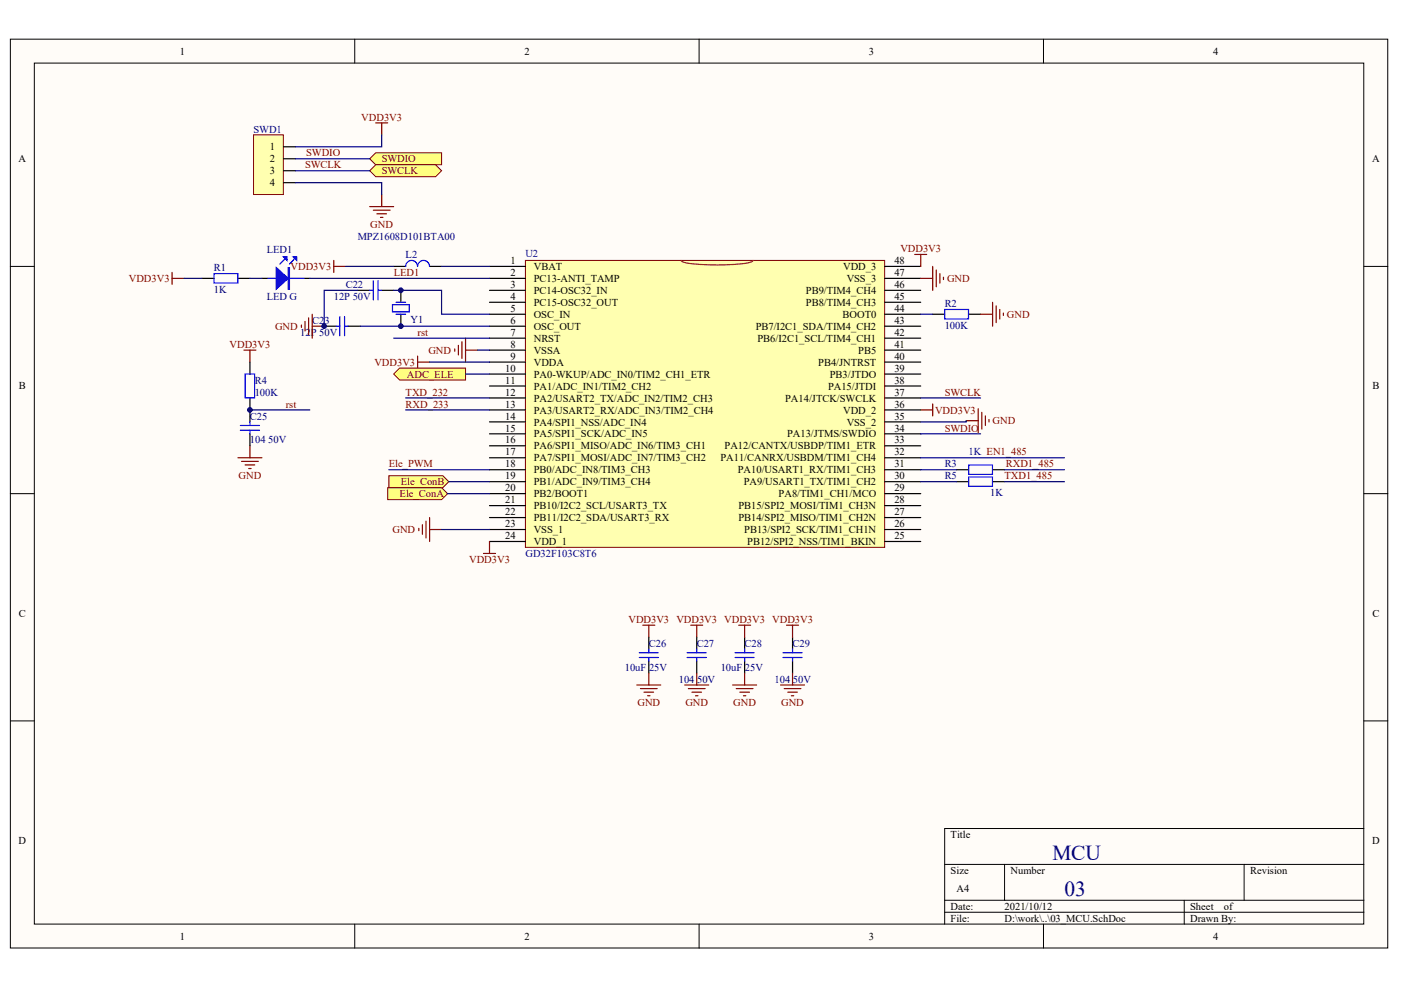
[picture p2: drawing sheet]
<svg xmlns="http://www.w3.org/2000/svg" width="297mm" height="210mm" viewBox="0 0 297 210" stroke-linecap="round" stroke-linejoin="round" font-family="sans-serif">
<defs><g id="words">
<g font-size="4.5" fill="#000080">
<text x="223.1" y="182.3">MCU</text>
<text x="225.7" y="189.9">03</text>
</g>
<g font-size="2.2">
<text x="38.2" y="11.6">1</text>
<text x="111.2" y="11.6">2</text>
<text x="184.2" y="11.6">3</text>
<text x="257.2" y="11.6">4</text>
<text x="4" y="34.4">A</text>
<text x="57.2" y="31.9">1</text>
<text x="57.2" y="34.4">2</text>
<text x="290.9" y="34.4">A</text>
<text x="57.2" y="37">3</text>
<text x="57.2" y="39.5">4</text>
<text x="108.3" y="56">1</text>
<text x="108.3" y="58.5">2</text>
<text x="113.2" y="57.3">VBAT</text>
<text x="113.2" y="59.8">PC13-ANTI_TAMP</text>
<text x="178.8" y="57.3">VDD_3</text>
<text x="179.5" y="59.8">VSS_3</text>
<text x="189.6" y="58.5">47</text>
<text x="189.6" y="56">48</text>
<text x="108.3" y="61.1">3</text>
<text x="108.3" y="63.6">4</text>
<text x="113.2" y="62.3">PC14-OSC32_IN</text>
<text x="113.2" y="64.9">PC15-OSC32_OUT</text>
<text x="170.9" y="64.9">PB8/TIM4_CH3</text>
<text x="170.9" y="62.3">PB9/TIM4_CH4</text>
<text x="189.6" y="63.6">45</text>
<text x="189.6" y="61.1">46</text>
<text x="108.3" y="66.1">5</text>
<text x="108.3" y="68.7">6</text>
<text x="108.3" y="71.2">7</text>
<text x="113.2" y="67.4">OSC_IN</text>
<text x="113.2" y="69.9">OSC_OUT</text>
<text x="160.2" y="69.9">PB7/I2C1_SDA/TIM4_CH2</text>
<text x="178.7" y="67.4">BOOT0</text>
<text x="189.6" y="71.2">42</text>
<text x="189.6" y="68.7">43</text>
<text x="189.6" y="66.1">44</text>
<text x="108.3" y="73.7">8</text>
<text x="108.3" y="76.3">9</text>
<text x="113.2" y="72.5">NRST</text>
<text x="113.2" y="75">VSSA</text>
<text x="113.2" y="77.5">VDDA</text>
<text x="160.6" y="72.5">PB6/I2C1_SCL/TIM4_CH1</text>
<text x="173.5" y="77.5">PB4/JNTRST</text>
<text x="182" y="75">PB5</text>
<text x="189.6" y="76.3">40</text>
<text x="189.6" y="73.7">41</text>
<text x="4" y="82.6">B</text>
<text x="107.1" y="78.8">10</text>
<text x="107.1" y="81.3">11</text>
<text x="107.1" y="83.9">12</text>
<text x="113.2" y="80.1">PA0-WKUP/ADC_IN0/TIM2_CH1_ETR</text>
<text x="113.2" y="82.6">PA1/ADC_IN1/TIM2_CH2</text>
<text x="175.6" y="82.6">PA15/JTDI</text>
<text x="175.9" y="80.1">PB3/JTDO</text>
<text x="189.6" y="83.9">37</text>
<text x="189.6" y="81.3">38</text>
<text x="189.6" y="78.8">39</text>
<text x="291" y="82.6">B</text>
<text x="107.1" y="86.4">13</text>
<text x="107.1" y="89">14</text>
<text x="113.2" y="85.1">PA2/USART2_TX/ADC_IN2/TIM2_CH3</text>
<text x="113.2" y="87.7">PA3/USART2_RX/ADC_IN3/TIM2_CH4</text>
<text x="166.5" y="85.1">PA14/JTCK/SWCLK</text>
<text x="178.8" y="87.7">VDD_2</text>
<text x="189.6" y="89">35</text>
<text x="189.6" y="86.4">36</text>
<text x="107.1" y="91.5">15</text>
<text x="107.1" y="94">16</text>
<text x="113.2" y="90.2">PA4/SPI1_NSS/ADC_IN4</text>
<text x="113.2" y="92.8">PA5/SPI1_SCK/ADC_IN5</text>
<text x="113.2" y="95.3">PA6/SPI1_MISO/ADC_IN6/TIM3_CH1</text>
<text x="153.6" y="95.3">PA12/CANTX/USBDP/TIM1_ETR</text>
<text x="166.9" y="92.8">PA13/JTMS/SWDIO</text>
<text x="179.5" y="90.2">VSS_2</text>
<text x="189.6" y="94">33</text>
<text x="189.6" y="91.5">34</text>
<text x="107.1" y="96.6">17</text>
<text x="107.1" y="99.1">18</text>
<text x="107.1" y="101.6">19</text>
<text x="113.2" y="97.8">PA7/SPI1_MOSI/ADC_IN7/TIM3_CH2</text>
<text x="113.2" y="100.4">PB0/ADC_IN8/TIM3_CH3</text>
<text x="152.7" y="97.8">PA11/CANRX/USBDM/TIM1_CH4</text>
<text x="156.4" y="100.4">PA10/USART1_RX/TIM1_CH3</text>
<text x="189.6" y="101.6">30</text>
<text x="189.6" y="99.1">31</text>
<text x="189.6" y="96.6">32</text>
<text x="107.1" y="104.2">20</text>
<text x="107.1" y="106.7">21</text>
<text x="113.2" y="102.9">PB1/ADC_IN9/TIM3_CH4</text>
<text x="113.2" y="105.4">PB2/BOOT1</text>
<text x="113.2" y="108">PB10/I2C2_SCL/USART3_TX</text>
<text x="156.6" y="108">PB15/SPI2_MOSI/TIM1_CH3N</text>
<text x="157.7" y="102.9">PA9/USART1_TX/TIM1_CH2</text>
<text x="165.1" y="105.4">PA8/TIM1_CH1/MCO</text>
<text x="189.6" y="106.7">28</text>
<text x="189.6" y="104.2">29</text>
<text x="107.1" y="109.2">22</text>
<text x="107.1" y="111.8">23</text>
<text x="113.2" y="110.5">PB11/I2C2_SDA/USART3_RX</text>
<text x="113.2" y="113">VSS_1</text>
<text x="156.6" y="110.5">PB14/SPI2_MISO/TIM1_CH2N</text>
<text x="157.8" y="113">PB13/SPI2_SCK/TIM1_CH1N</text>
<text x="189.6" y="111.8">26</text>
<text x="189.6" y="109.2">27</text>
<text x="107.1" y="114.3">24</text>
<text x="113.2" y="115.6">VDD_1</text>
<text x="158.4" y="115.6">PB12/SPI2_NSS/TIM1_BKIN</text>
<text x="189.6" y="114.3">25</text>
<text x="4" y="130.7">C</text>
<text x="291" y="130.7">C</text>
<text x="4" y="178.9">D</text>
<text x="201.6" y="177.7">Title</text>
<text x="290.9" y="178.9">D</text>
<text x="201.6" y="185.3">Size</text>
<text x="214.3" y="185.3">Number</text>
<text x="265" y="185.3">Revision</text>
<text x="202.8" y="189.1">A4</text>
<text x="201.6" y="192.9">Date:</text>
<text x="201.6" y="195.4">File:</text>
<text x="213" y="192.9">2021/10/12</text>
<text x="213" y="195.4">D:\work\..\03_MCU.SchDoc</text>
<text x="252.4" y="192.9">Sheet</text>
<text x="252.4" y="195.4">Drawn By:</text>
<text x="259.5" y="192.9">of</text>
<text x="38.2" y="199.2">1</text>
<text x="111.2" y="199.2">2</text>
<text x="184.2" y="199.2">3</text>
<text x="257.2" y="199.2">4</text>
</g>
<g font-size="2.2" fill="#000080">
<text x="53.8" y="28.1">SWD1</text>
<text x="56.5" y="53.7">LED1</text>
<text x="75.8" y="50.9">MPZ1608D101BTA00</text>
<text x="45.4" y="57.5">R1</text>
<text x="86" y="54.7">L2</text>
<text x="111.4" y="54.5">U2</text>
<text x="45.4" y="62.1">1K</text>
<text x="56.5" y="63.6">LED G</text>
<text x="70.8" y="63.6">12P 50V</text>
<text x="73.3" y="61.1">C22</text>
<text x="200.3" y="65.1">R2</text>
<text x="63.7" y="71.2">12P 50V</text>
<text x="66.2" y="68.7">C23</text>
<text x="87" y="68.4">Y1</text>
<text x="200.3" y="69.7">100K</text>
<text x="54" y="81.3">R4</text>
<text x="54" y="83.9">100K</text>
<text x="53" y="89">C25</text>
<text x="53" y="94">104 50V</text>
<text x="200.3" y="99.1">R3</text>
<text x="200.3" y="101.6">R5</text>
<text x="205.4" y="96.6">1K EN1_485</text>
<text x="209.9" y="105.2">1K</text>
<text x="111.4" y="118.1">GD32F103C8T6</text>
<text x="137.6" y="137.1">C26</text>
<text x="147.7" y="137.1">C27</text>
<text x="157.9" y="137.1">C28</text>
<text x="168" y="137.1">C29</text>
<text x="132.5" y="142.2">10uF</text>
<text x="137.6" y="142.2">25V</text>
<text x="152.8" y="142.2">10uF</text>
<text x="157.9" y="142.2">25V</text>
<text x="143.9" y="144.7">104 50V</text>
<text x="164.2" y="144.7">104 50V</text>
</g>
<g font-size="2.2" fill="#800000">
<text x="76.6" y="25.6">VDD3V3</text>
<text x="64.7" y="35.7">SWCLK</text>
<text x="64.9" y="33.2">SWDIO</text>
<text x="80.9" y="34.4">SWDIO</text>
<text x="80.9" y="37">SWCLK</text>
<text x="78.5" y="48.3">GND</text>
<text x="190.9" y="53.5">VDD3V3</text>
<text x="27.3" y="59.8">VDD3V3</text>
<text x="61.6" y="57.3">VDD3V3</text>
<text x="83.5" y="58.5">LED1</text>
<text x="200.8" y="59.8">GND</text>
<text x="58.3" y="69.9">GND</text>
<text x="88.5" y="71.2">rst</text>
<text x="213.5" y="67.4">GND</text>
<text x="48.7" y="73.7">VDD3V3</text>
<text x="79.4" y="77.5">VDD3V3</text>
<text x="90.8" y="75">GND</text>
<text x="86" y="83.9">TXD_232</text>
<text x="86.3" y="80.1">ADC_ELE</text>
<text x="200.3" y="83.9">SWCLK</text>
<text x="60.6" y="86.4">rst</text>
<text x="86" y="86.4">RXD_233</text>
<text x="198.3" y="87.7">VDD3V3</text>
<text x="210.4" y="90">GND</text>
<text x="200.3" y="91.5">SWDIO</text>
<text x="50.6" y="101.6">GND</text>
<text x="82.4" y="99.1">Ele_PWM</text>
<text x="213" y="101.6">TXD1_485</text>
<text x="213.2" y="99.1">RXD1_485</text>
<text x="84.7" y="105.4">Ele_ConA</text>
<text x="85" y="102.9">Ele_ConB</text>
<text x="83.2" y="113">GND</text>
<text x="99.5" y="119.3">VDD3V3</text>
<text x="133.2" y="132.1">VDD3V3 VDD3V3 VDD3V3 VDD3V3</text>
<text x="135.1" y="149.8">GND</text>
<text x="145.3" y="149.8">GND</text>
<text x="155.5" y="149.8">GND</text>
<text x="165.6" y="149.8">GND</text>
</g>
</g></defs>
<g fill="#fffcf8" stroke="#000" stroke-width=".21">
<path d="M2.2 8.3h292v192.7h-292z"/>
<path d="M7.3 13.4h281.8v182.5h-281.8z"/>
</g>
<g fill="none" stroke="#000" stroke-width=".21">
<path d="M75.2 8.3v5.1M148.2 8.3v5.1M221.2 8.3v5.1M2.2 56.5h5.1M289.2 56.5h5.1M2.2 104.7h5.1M289.2 104.7h5.1M2.2 152.8h5.1M289.2 152.8h5.1M289.2 175.7h-88.9v20.3M75.2 196v5M148.2 196v5"/>
<path d="M200.3 183.3h88.9M200.3 190.9h88.9M200.3 193.4h88.9M213 183.3v7.6M221.2 196v5M251.1 190.9v5.1M263.8 183.3v7.6"/>
</g>
<path d="M53.8 28.6h6.3v12.6h-6.3z" fill="#ffffb0" stroke="#800000" stroke-width=".21"/>
<path d="M60.1 31.1h2.5M60.1 33.7h2.5M60.1 36.2h2.5M60.1 38.7h2.5" fill="none" stroke="#000" stroke-width=".25"/>
<path d="M79.7 26.1h2.5M80.9 26.1v2.5" fill="none" stroke="#800000" stroke-width=".25"/>
<g fill="#ffff80" stroke="#800000" stroke-width=".21">
<path d="M78.4 33.7l1.3-1.3h13.9v2.5h-13.9z" fill-rule="evenodd"/>
<path d="M78.4 36.2l1.3-1.3h12.7l1.2 1.3-1.2 1.3h-12.7z" fill-rule="evenodd"/>
</g>
<g fill="none" stroke="#800000" stroke-width=".25">
<path d="M36.5 57.8v2.5M36.5 59h2.5M78.4 43.8h5.1M79.1 44.6h3.6M79.9 45.3h2M80.7 46.1h.5M80.9 41.3v2.5M51.7 74.2h2.6M53 74.2v2.6M63.9 68.9v.5M64.7 68.1v2.1M65.4 67.4v3.5"/>
<path d="M66.2 66.6v5.1M66.2 69.2h2.5M50.5 97.1h5M51.2 97.8h3.6M52 98.6h2M52.7 99.3h.5M53 94.5v2.6M136.3 132.6h2.5M137.6 132.6v2.5M146.4 132.6h2.6M147.7 132.6v2.5M156.6 132.6h2.5"/>
<path d="M157.9 132.6v2.5M166.8 132.6h2.5M168 132.6v2.5M135 145.2h5.1M135.8 146h3.5M136.5 146.8h2.1M137.3 147.5h.5M137.6 142.7v2.5M145.2 145.2h5.1M145.9 146h3.6M146.7 146.8h2M147.5 147.5h.5"/>
<path d="M147.7 142.7v2.5M155.3 145.2h5.1M156.1 146h3.6M156.9 146.8h2M157.6 147.5h.5M157.9 142.7v2.5M165.5 145.2h5.1M166.3 146h3.5M167 146.8h2.1M167.8 147.5h.5M168 142.7v2.5"/>
</g>
<g fill="none" stroke="#000" stroke-width=".25">
<path d="M42.8 59h2.6M50.5 59h2.5M55.5 59h1.3M64.4 59h1.3M83.5 56.5h2.5M91.1 56.5h2.5M53 76.8v2.5M68.7 69.2h2.6M73.8 69.2h2.6M75.8 61.6h2.6M80.9 61.6h2.6M85 61.6v2.5"/>
<path d="M85 66.6v2.6M53 84.4v5.1M53 92v2.5M137.6 135.1v2.5M147.7 135.1v2.5M157.9 135.1v2.5M168 135.1v2.5M137.6 140.2v2.5M147.7 140.2v2.5M157.9 140.2v2.5M168 140.2v2.5"/>
</g>
<g fill="none" stroke="#00f" stroke-width=".25">
<path d="M45.4 58h5v2h-5zM56.8 59h7.6M60.4 55l-1.1 1M62.4 55l-1 1M79.1 59.5v4.1M80.2 59.5v4.1M88.5 56.5a1.26 1.26 0 0 0-1.2-1.3 1.26 1.26 0 0 0-1.3 1.3M91.1 56.5a1.26 1.26 0 0 0-1.3-1.3 1.26 1.26 0 0 0-1.3 1.3M52 79.3h2v5.1h-2zM71.3 69.2h.7M72 67.1v4.1M73.1 67.1v4.1"/>
<path d="M73.1 69.2h.7M78.4 61.6h.7M80.2 61.6h.7M83.2 64.6h3.6v1.5h-3.6zM84 66.6h2M84 64.1h2M51 90.2h4M51 91.2h4M53 89.5v.7M53 91.2v.8M135.5 138.4h4.1M135.5 139.4h4.1"/>
<path d="M137.6 137.6v.8M137.6 139.4v.8M145.7 138.4h4M145.7 139.4h4M147.7 137.6v.8M147.7 139.4v.8M155.8 138.4h4.1M155.8 139.4h4.1M157.9 137.6v.8M157.9 139.4v.8M166 138.4h4.1M166 139.4h4.1"/>
<path d="M168 137.6v.8M168 139.4v.8"/>
</g>
<g fill="#00f" stroke="#00f" stroke-width=".25">
<path d="M58.6 56.7l2.5 2.3-2.5 2.3z"/>
<path d="M62.1 54.5h.8v.7z"/>
<path d="M60.1 54.5h.8v.7z"/>
<path d="M61.1 56.7h.3v4.6h-.3z" fill-rule="evenodd"/>
</g>
<path d="M111.4 55.2h76.2v60.9h-76.2z" fill="#ffffb0" stroke="#800000" stroke-width=".21"/>
<g fill="none" stroke="#000" stroke-width=".25">
<path d="M103.8 56.5h7.6M103.8 59h7.6M187.6 56.5h7.6M187.6 59h7.6M103.8 61.6h7.6M103.8 64.1h7.6M103.8 66.6h7.6M103.8 69.2h7.6M103.8 71.7h7.6M103.8 74.2h7.6M103.8 76.8h7.6M103.8 79.3h7.6"/>
<path d="M187.6 61.6h7.6M187.6 64.1h7.6M187.6 66.6h7.6M187.6 69.2h7.6M187.6 71.7h7.6M187.6 74.2h7.6M187.6 76.8h7.6M187.6 79.3h7.6M197.7 66.6h2.6M205.4 66.6h2.5M103.8 81.8h7.6M103.8 84.4h7.6"/>
<path d="M103.8 86.9h7.6M103.8 89.5h7.6M103.8 92h7.6M103.8 94.5h7.6M103.8 97.1h7.6M103.8 99.6h7.6M187.6 81.8h7.6M187.6 84.4h7.6M187.6 86.9h7.6M187.6 89.5h7.6M187.6 92h7.6M187.6 94.5h7.6"/>
<path d="M187.6 97.1h7.6M187.6 99.6h7.6M202.8 99.6h2.6M210.4 99.6h2.6M103.8 102.1h7.6M103.8 104.7h7.6M103.8 107.2h7.6M103.8 109.7h7.6M103.8 112.3h7.6M103.8 114.8h7.6M187.6 102.1h7.6M187.6 104.7h7.6"/>
<path d="M187.6 107.2h7.6M187.6 109.7h7.6M187.6 112.3h7.6M187.6 114.8h7.6M202.8 102.1h2.6M210.4 102.1h2.6"/>
</g>
<path d="M144.4 55.2a3.4 3.4 0 0 0 2.4 .7 45.2 45.2 0 0 0 12.5-.4l.4-.3" fill="none" stroke="#f00" stroke-width=".25"/>
<g fill="none" stroke="#800000" stroke-width=".25">
<path d="M70.8 55.2v2.6M70.8 56.5h2.5M193.9 53.9h2.6M195.2 59h2.5M195.2 53.9v2.6M197.7 56.5v5.1M198.5 57.2v3.6M199.3 58v2M200 58.8v.5M88.5 75.5v2.5M88.5 76.8h2.6M96.4 74v.5"/>
<path d="M97.2 73.2v2M97.9 72.5v3.5M98.7 71.7v5.1M98.7 74.2h2.5M207.9 66.6h2.5M210.4 64.1v5.1M211.2 64.9v3.5M212 65.6v2M212.7 66.4v.5M88.8 112v.5M89.6 111.3v2M90.3 110.5v3.5"/>
<path d="M91.1 109.7v5.1M91.1 112.3h2.5M102.5 117.3h2.6M103.8 114.8v2.5"/>
</g>
<path d="M200.3 65.6h5v2h-5zM205.4 98.6h5v2h-5zM205.4 101.1h5v2h-5z" fill="none" stroke="#00f" stroke-width=".25"/>
<g fill="#ffff80" stroke="#800000" stroke-width=".21">
<path d="M82.2 103.4h11.4l1.3 1.3-1.3 1.2h-11.4z" fill-rule="evenodd"/>
<path d="M82.4 100.9h11.5l1.2 1.2-1.2 1.3h-11.5z" fill-rule="evenodd"/>
<path d="M83.5 79.3l1.2-1.3h14v2.6h-14z" fill-rule="evenodd"/>
</g>
<g fill="none" stroke="#000080" stroke-width=".25">
<path d="M62.6 38.7h18.3v2.6M62.6 33.7h15.8M62.6 36.2h15.8M80.9 28.6v2.5h-18.3M39 59h3.8M53 59h2.5M65.7 59h38.1M73.3 56.5h10.2M93.6 56.5h10.2M75.8 61.6h-7.1v7.6M76.4 69.2h27.4M83.5 61.6h10.1v5h10.2"/>
<path d="M83.5 71.7h20.3M91.1 76.8h12.7M98.7 79.3h5.1M101.2 74.2h2.6M195.2 66.6h2.5M53 86.9h12.7M82.4 99.6h21.4M86 86.9h17.8M86 84.4h17.8M195.2 84.4h12.7M195.2 92h12.7M195.2 99.6h7.6"/>
<path d="M195.2 97.1h30.5M204.9 89.2v.3h-9.7M213 99.6h12.7M93.6 112.3h10.2M94.9 104.7h8.9M95.1 102.1h8.7M195.2 102.1h7.6M213 102.1h12.7"/>
</g>
<path d="M195.2 86.9h2.5M197.7 85.6v2.6M204.9 89.2h2.5M207.4 86.7v5M208.2 87.4v3.6M208.9 88.2v2M209.7 88.9v.6" fill="none" stroke="#800000" stroke-width=".25"/>
<g fill="#000080" stroke="#000080" stroke-width=".21">
<circle cx="53" cy="86.9" r=".49"/>
<circle cx="68.7" cy="69.2" r=".49"/>
<circle cx="85" cy="69.2" r=".49"/>
<circle cx="85" cy="61.5" r=".49"/>
</g>
<use href="#words"/>
</svg>
